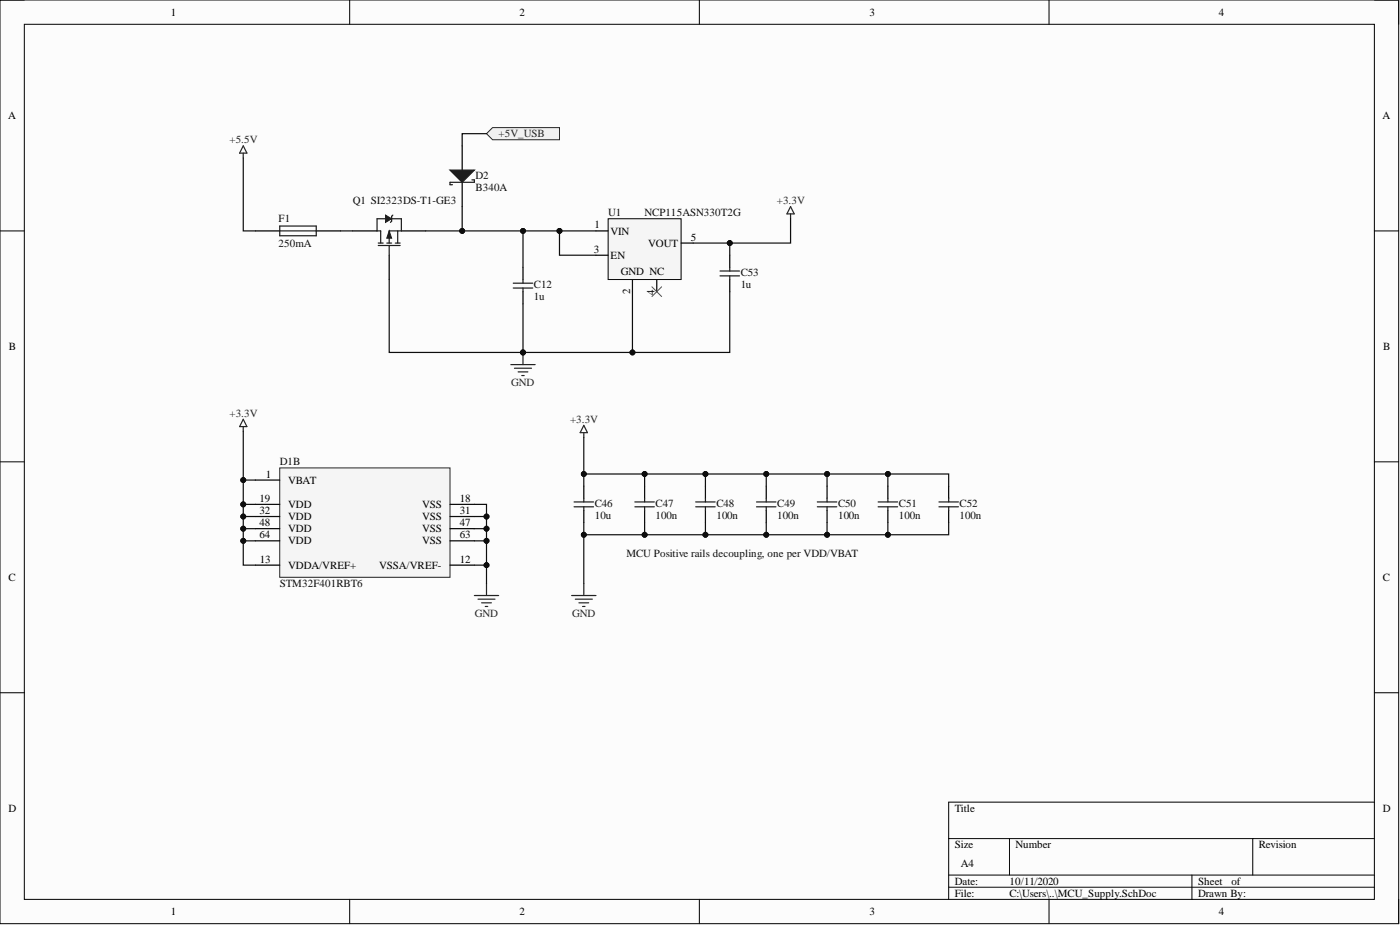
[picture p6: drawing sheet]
<svg xmlns="http://www.w3.org/2000/svg" width="292mm" height="193mm" viewBox="0 0 292 193" stroke-linecap="round" stroke-linejoin="round" font-family="sans-serif">
<defs><g id="words">
<g font-size="2.3">
<text x="35.6" y="3.3">1</text>
<text x="108.4" y="3.3">2</text>
<text x="181.4" y="3.3">3</text>
<text x="254.3" y="3.3">4</text>
<text x="1.7" y="24.8">A</text>
<text x="288.4" y="24.8">A</text>
<text x="124" y="47.7">1</text>
<text x="123.9" y="52.7">3</text>
<text x="127.4" y="48.9">VIN</text>
<text x="135.3" y="51.5">VOUT</text>
<text x="144.1" y="50.2">5</text>
<text x="127.4" y="54">EN</text>
<text x="129.5" y="57.3">GND NC</text>
<text x="131.4" y="61.4" transform="rotate(-90 131.4 61.4)">2</text>
<text x="136.5" y="61.4" transform="rotate(-90 136.5 61.4)">4</text>
<text x="1.9" y="73">B</text>
<text x="288.6" y="73">B</text>
<text x="55.5" y="99.6">1</text>
<text x="60.1" y="100.9">VBAT</text>
<text x="54.1" y="104.7">19</text>
<text x="54.1" y="107.2">32</text>
<text x="60.1" y="106">VDD</text>
<text x="88.1" y="106">VSS</text>
<text x="95.9" y="104.7">18</text>
<text x="95.9" y="107.2">31</text>
<text x="54.1" y="109.8">48</text>
<text x="54.1" y="112.3">64</text>
<text x="60.1" y="108.5">VDD</text>
<text x="60.1" y="111.1">VDD</text>
<text x="60.1" y="113.6">VDD</text>
<text x="88.1" y="108.5">VSS</text>
<text x="88.1" y="111.1">VSS</text>
<text x="88.1" y="113.6">VSS</text>
<text x="95.9" y="109.8">47</text>
<text x="95.9" y="112.3">63</text>
<text x="54.2" y="117.4">13</text>
<text x="60.1" y="118.7">VDDA/VREF+</text>
<text x="79.1" y="118.7">VSSA/VREF-</text>
<text x="95.9" y="117.4">12</text>
<text x="1.8" y="121.2">C</text>
<text x="288.5" y="121.2">C</text>
<text x="1.8" y="169.4">D</text>
<text x="199.2" y="169.4">Title</text>
<text x="288.5" y="169.4">D</text>
<text x="199.2" y="177">Size</text>
<text x="211.9" y="177">Number</text>
<text x="262.6" y="177">Revision</text>
<text x="199.2" y="184.6">Date:</text>
<text x="200.5" y="180.8">A4</text>
<text x="210.6" y="184.6">10/11/2020</text>
<text x="250" y="184.6">Sheet</text>
<text x="256.9" y="184.6">of</text>
<text x="35.6" y="190.9">1</text>
<text x="108.4" y="190.9">2</text>
<text x="181.4" y="190.9">3</text>
<text x="199.2" y="187.1">File:</text>
<text x="210.6" y="187.1">C:\Users\..\MCU_Supply.SchDoc</text>
<text x="250" y="187.1">Drawn By:</text>
<text x="254.3" y="190.9">4</text>
</g>
<g font-size="2.3" fill="#262626">
<text x="47.9" y="29.9">+5.5V</text>
<text x="104" y="28.6">+5V_USB</text>
<text x="162.1" y="42.6">+3.3V</text>
<text x="106.7" y="80.6">GND</text>
<text x="47.9" y="87">+3.3V</text>
<text x="118.9" y="88.2">+3.3V</text>
<text x="99.1" y="128.8">GND</text>
<text x="119.4" y="128.8">GND</text>
</g>
<g font-size="2.3" fill="#0e0e0e">
<text x="99.2" y="37.3">D2</text>
<text x="99.2" y="39.8">B340A</text>
<text x="58.1" y="46.4">F1</text>
<text x="73.6" y="42.6">Q1 SI2323DS-T1-GE3</text>
<text x="126.9" y="45.1">U1</text>
<text x="134.5" y="45.1">NCP115ASN330T2G</text>
<text x="58.1" y="51.5">250mA</text>
<text x="154.5" y="57.6">C53</text>
<text x="111.4" y="60.1">C12</text>
<text x="111.4" y="62.6">1u</text>
<text x="154.5" y="60.1">1u</text>
<text x="58.4" y="97.1">D1B</text>
<text x="124.1" y="105.7">C46</text>
<text x="136.8" y="105.7">C47</text>
<text x="149.5" y="105.7">C48</text>
<text x="162.2" y="105.7">C49</text>
<text x="174.8" y="105.7">C50</text>
<text x="187.5" y="105.7">C51</text>
<text x="200.2" y="105.7">C52</text>
<text x="124.1" y="108.3">10u</text>
<text x="136.8" y="108.3">100n</text>
<text x="149.5" y="108.3">100n</text>
<text x="162.2" y="108.3">100n</text>
<text x="174.8" y="108.3">100n</text>
<text x="187.5" y="108.3">100n</text>
<text x="200.2" y="108.3">100n</text>
<text x="130.7" y="116.1">MCU Positive rails decoupling, one per VDD/VBAT</text>
<text x="58.4" y="122.5">STM32F401RBT6</text>
</g>
</g></defs>
<path d="M0 0h291.8v192.7h-291.8z" fill-rule="evenodd" fill="#fcfcfc"/>
<path d="M0 0h291.8v192.7h-291.8z" fill="none" stroke="#000" stroke-width=".21"/>
<path d="M5.1 5.1h281.7v182.5h-281.7z" fill-rule="evenodd" fill="#fcfcfc"/>
<g fill="none" stroke="#000" stroke-width=".21">
<path d="M0 0h5.1M73 0v5.1M145.9 0v5.1M218.9 0v5.1M286.8 0h5v5.1M5.1 5.1h281.7v182.5h-281.7zM0 48.2h5.1M286.8 48.2h5M0 96.3h5.1M286.8 96.3h5M0 144.5h5.1M286.8 144.5h5"/>
<path d="M197.9 174.9h88.9M210.6 174.9v7.7M261.4 174.9v7.7M286.8 167.3h-88.9v20.3M73 187.6v5.1M145.9 187.6v5.1M197.9 182.6h88.9M197.9 185.1h88.9M218.9 187.6v5.1M248.7 182.6v5M291.8 187.6v5.1"/>
</g>
<path d="M78.9 51.2h4.6M78.9 50.7h1M79.4 48.2v2.5M80.4 45.6h-1.7v2.6M80.7 50.7h1M81.2 51.2v2M81.7 45.6h2M82.5 50.7h1M83 48.2v2.5M83.7 48.2h-2.5v2.5" fill="none" stroke="#1c1c1c" stroke-width=".25"/>
<path d="M73.6 48.2h5.1M81.2 53.2v5.1M83.7 48.2h5.1" fill="none" stroke="#000" stroke-width=".25"/>
<path d="M81.2 48.2l.5 1.5h-1z" fill="#1c1c1c"/>
<path d="M81.2 48.2l.5 1.5h-1z" fill="none" stroke="#1c1c1c" stroke-width=".21"/>
<path d="M78.7 48.2h.7M83.7 45.6v2.6" fill="none" stroke="#1c1c1c" stroke-width=".25"/>
<path d="M80.4 44.9l1.3 .7-1.3 .8z" fill="#1c1c1c"/>
<path d="M80.4 44.9l1.3 .7-1.3 .8z" fill="none" stroke="#1c1c1c" stroke-width=".21"/>
<path d="M82 44.9l-.3 .2v1l-.2 .3" fill="none" stroke="#1c1c1c" stroke-width=".25"/>
<path d="M50.8 30.4l.7 1.5h-1.5zM50.8 31.9v1.1" fill="none" stroke="#262626" stroke-width=".25"/>
<path d="M96.4 30.4v5.1M96.4 38v5.1" fill="none" stroke="#000" stroke-width=".25"/>
<path d="M93.9 35.5h5.1l-2.6 2.5z" fill="#1c1c1c"/>
<path d="M93.9 35.5h5.1l-2.6 2.5zM98.5 37.5h.5v.5h-5.1v.5h.5" fill="none" stroke="#1c1c1c" stroke-width=".25"/>
<path d="M101.5 27.9l1.3-1.3h13.9v2.6h-13.9z" fill-rule="evenodd" fill="#f0f0f0"/>
<path d="M101.5 27.9l1.3-1.3h13.9v2.6h-13.9z" fill="none" stroke="#262626" stroke-width=".21"/>
<path d="M53.3 48.2h5.1M66 48.2h5.1" fill="none" stroke="#000" stroke-width=".25"/>
<path d="M58.4 47.2h7.6v2h-7.6zM58.4 48.2h7.6" fill="none" stroke="#1c1c1c" stroke-width=".25"/>
<path d="M58.4 97.6h35.5v22.8h-35.5z" fill-rule="evenodd" fill="#f5f5f5"/>
<path d="M58.4 97.6h35.5v22.8h-35.5z" fill="none" stroke="#262626" stroke-width=".21"/>
<g fill="none" stroke="#000" stroke-width=".25">
<path d="M53.3 100.1h5.1M53.3 117.9h5.1M53.3 105.2h5.1M53.3 107.8h5.1M53.3 110.3h5.1M53.3 112.8h5.1M93.9 117.9h5.1M93.9 105.2h5.1M93.9 107.8h5.1M93.9 110.3h5.1M93.9 112.8h5.1M121.8 101.4v2.6"/>
<path d="M121.8 106.5v2.5M134.5 101.4v2.6M134.5 106.5v2.5M147.2 101.4v2.6M147.2 106.5v2.5M159.9 101.4v2.6M159.9 106.5v2.5M172.6 101.4v2.6M172.6 106.5v2.5M185.2 101.4v2.6M185.2 106.5v2.5M197.9 101.4v2.6"/>
<path d="M197.9 106.5v2.5"/>
</g>
<path d="M50.8 87.5l.7 1.5h-1.5zM50.8 89v1M121.8 90.3v1M121.8 88.7l.8 1.6h-1.6zM119.3 124.2h5M120 125h3.6M120.8 125.8h2M121.6 126.5h.5M121.8 121.7v2.5" fill="none" stroke="#262626" stroke-width=".25"/>
<g fill="none" stroke="#1c1c1c" stroke-width=".25">
<path d="M119.8 104.7h4M119.8 105.7h4M121.8 104v.7M121.8 105.7v.8M132.5 104.7h4M132.5 105.7h4M134.5 104v.7M134.5 105.7v.8M145.2 104.7h4M145.2 105.7h4M147.2 104v.7M147.2 105.7v.8"/>
<path d="M157.8 104.7h4.1M157.8 105.7h4.1M159.9 104v.7M159.9 105.7v.8M170.5 104.7h4.1M170.5 105.7h4.1M172.6 104v.7M172.6 105.7v.8M183.2 104.7h4.1M183.2 105.7h4.1M185.2 104v.7M185.2 105.7v.8"/>
<path d="M195.9 104.7h4.1M195.9 105.7h4.1M197.9 104v.7M197.9 105.7v.8"/>
</g>
<path d="M126.9 45.6h15.2v12.7h-15.2z" fill-rule="evenodd" fill="#f5f5f5"/>
<path d="M126.9 45.6h15.2v12.7h-15.2z" fill="none" stroke="#000" stroke-width=".21"/>
<path d="M109.1 55.8v2.5M124.3 48.2h2.6M124.3 53.2h2.6M132 58.3v2.5M137 58.3v2.5M142.1 50.7h2.5M152.3 53.2v2.6M152.3 58.3v2.5M109.1 60.8v2.6" fill="none" stroke="#000" stroke-width=".25"/>
<path d="M136 59.8l2 2.1M138 59.8l-2 2.1" fill="none" stroke="#4c4c4c" stroke-width=".21"/>
<path d="M107.1 59.1h4M109.1 58.3v.8M150.2 56.5h4.1M150.2 57.6h4.1M152.3 55.8v.7M152.3 57.6v.7M107.1 60.1h4M109.1 60.1v.7" fill="none" stroke="#1c1c1c" stroke-width=".25"/>
<path d="M106.6 76.1h5.1M107.3 76.8h3.6M108.1 77.6h2M108.9 78.3h.5M109.1 73.5v2.6" fill="none" stroke="#262626" stroke-width=".25"/>
<circle cx="109.1" cy="73.5" r=".51" fill="#0e0e0e"/>
<circle cx="109.1" cy="73.5" r=".51" fill="none" stroke="#0e0e0e" stroke-width=".21"/>
<path d="M164.9 43.1l.8 1.5h-1.5zM164.9 44.6v1M99 124.2h5M99.7 125h3.6M100.5 125.8h2M101.3 126.5h.5M101.5 121.7v2.5" fill="none" stroke="#262626" stroke-width=".25"/>
<path d="M172.6 98.9v2.5" fill="none" stroke="#0e0e0e" stroke-width=".25"/>
<circle cx="172.6" cy="98.9" r=".51" fill="#0e0e0e"/>
<circle cx="172.6" cy="98.9" r=".51" fill="none" stroke="#0e0e0e" stroke-width=".21"/>
<path d="M50.8 112.8v5.1h2.5" fill="none" stroke="#0e0e0e" stroke-width=".25"/>
<circle cx="50.8" cy="112.8" r=".51" fill="#0e0e0e"/>
<circle cx="50.8" cy="112.8" r=".51" fill="none" stroke="#0e0e0e" stroke-width=".21"/>
<path d="M53.3 100.1h-2.5v12.7h2.5" fill="none" stroke="#0e0e0e" stroke-width=".25"/>
<circle cx="50.8" cy="100.1" r=".51" fill="#0e0e0e"/>
<circle cx="50.8" cy="100.1" r=".51" fill="none" stroke="#0e0e0e" stroke-width=".21"/>
<circle cx="50.8" cy="105.2" r=".51" fill="#0e0e0e"/>
<circle cx="50.8" cy="105.2" r=".51" fill="none" stroke="#0e0e0e" stroke-width=".21"/>
<circle cx="50.8" cy="107.8" r=".51" fill="#0e0e0e"/>
<circle cx="50.8" cy="107.8" r=".51" fill="none" stroke="#0e0e0e" stroke-width=".21"/>
<circle cx="50.8" cy="110.3" r=".51" fill="#0e0e0e"/>
<circle cx="50.8" cy="110.3" r=".51" fill="none" stroke="#0e0e0e" stroke-width=".21"/>
<circle cx="50.8" cy="112.8" r=".51" fill="#0e0e0e"/>
<circle cx="50.8" cy="112.8" r=".51" fill="none" stroke="#0e0e0e" stroke-width=".21"/>
<path d="M50.8 110.3h2.5" fill="none" stroke="#0e0e0e" stroke-width=".25"/>
<circle cx="50.8" cy="110.3" r=".51" fill="#0e0e0e"/>
<circle cx="50.8" cy="110.3" r=".51" fill="none" stroke="#0e0e0e" stroke-width=".21"/>
<path d="M50.8 107.8h2.5" fill="none" stroke="#0e0e0e" stroke-width=".25"/>
<circle cx="50.8" cy="107.8" r=".51" fill="#0e0e0e"/>
<circle cx="50.8" cy="107.8" r=".51" fill="none" stroke="#0e0e0e" stroke-width=".21"/>
<path d="M50.8 105.2h2.5" fill="none" stroke="#0e0e0e" stroke-width=".25"/>
<circle cx="50.8" cy="105.2" r=".51" fill="#0e0e0e"/>
<circle cx="50.8" cy="105.2" r=".51" fill="none" stroke="#0e0e0e" stroke-width=".21"/>
<path d="M50.8 33v15.2h2.5M71.1 48.2h2.5M81.2 58.3v15.2h50.8v-12.7" fill="none" stroke="#0e0e0e" stroke-width=".25"/>
<circle cx="132" cy="73.5" r=".51" fill="#0e0e0e"/>
<circle cx="132" cy="73.5" r=".51" fill="none" stroke="#0e0e0e" stroke-width=".21"/>
<circle cx="109.1" cy="73.5" r=".51" fill="#0e0e0e"/>
<circle cx="109.1" cy="73.5" r=".51" fill="none" stroke="#0e0e0e" stroke-width=".21"/>
<path d="M88.8 48.2h35.5" fill="none" stroke="#0e0e0e" stroke-width=".25"/>
<circle cx="96.4" cy="48.2" r=".51" fill="#0e0e0e"/>
<circle cx="96.4" cy="48.2" r=".51" fill="none" stroke="#0e0e0e" stroke-width=".21"/>
<circle cx="109.1" cy="48.2" r=".51" fill="#0e0e0e"/>
<circle cx="109.1" cy="48.2" r=".51" fill="none" stroke="#0e0e0e" stroke-width=".21"/>
<circle cx="116.7" cy="48.2" r=".51" fill="#0e0e0e"/>
<circle cx="116.7" cy="48.2" r=".51" fill="none" stroke="#0e0e0e" stroke-width=".21"/>
<path d="M101.5 27.9h-5.1v2.5M101.5 112.8v5.1h-2.5" fill="none" stroke="#0e0e0e" stroke-width=".25"/>
<circle cx="101.5" cy="117.9" r=".51" fill="#0e0e0e"/>
<circle cx="101.5" cy="117.9" r=".51" fill="none" stroke="#0e0e0e" stroke-width=".21"/>
<circle cx="101.5" cy="112.8" r=".51" fill="#0e0e0e"/>
<circle cx="101.5" cy="112.8" r=".51" fill="none" stroke="#0e0e0e" stroke-width=".21"/>
<path d="M99 105.2h2.5v7.6h-2.5" fill="none" stroke="#0e0e0e" stroke-width=".25"/>
<circle cx="101.5" cy="107.8" r=".51" fill="#0e0e0e"/>
<circle cx="101.5" cy="107.8" r=".51" fill="none" stroke="#0e0e0e" stroke-width=".21"/>
<circle cx="101.5" cy="110.3" r=".51" fill="#0e0e0e"/>
<circle cx="101.5" cy="110.3" r=".51" fill="none" stroke="#0e0e0e" stroke-width=".21"/>
<circle cx="101.5" cy="112.8" r=".51" fill="#0e0e0e"/>
<circle cx="101.5" cy="112.8" r=".51" fill="none" stroke="#0e0e0e" stroke-width=".21"/>
<path d="M99 110.3h2.5" fill="none" stroke="#0e0e0e" stroke-width=".25"/>
<circle cx="101.5" cy="110.3" r=".51" fill="#0e0e0e"/>
<circle cx="101.5" cy="110.3" r=".51" fill="none" stroke="#0e0e0e" stroke-width=".21"/>
<path d="M99 107.8h2.5" fill="none" stroke="#0e0e0e" stroke-width=".25"/>
<circle cx="101.5" cy="107.8" r=".51" fill="#0e0e0e"/>
<circle cx="101.5" cy="107.8" r=".51" fill="none" stroke="#0e0e0e" stroke-width=".21"/>
<path d="M116.7 48.2v5h7.6" fill="none" stroke="#0e0e0e" stroke-width=".25"/>
<circle cx="116.7" cy="48.2" r=".51" fill="#0e0e0e"/>
<circle cx="116.7" cy="48.2" r=".51" fill="none" stroke="#0e0e0e" stroke-width=".21"/>
<path d="M121.8 109v2.6h50.8v-2.6" fill="none" stroke="#0e0e0e" stroke-width=".25"/>
<circle cx="121.8" cy="111.6" r=".51" fill="#0e0e0e"/>
<circle cx="121.8" cy="111.6" r=".51" fill="none" stroke="#0e0e0e" stroke-width=".21"/>
<circle cx="134.5" cy="111.6" r=".51" fill="#0e0e0e"/>
<circle cx="134.5" cy="111.6" r=".51" fill="none" stroke="#0e0e0e" stroke-width=".21"/>
<circle cx="147.2" cy="111.6" r=".51" fill="#0e0e0e"/>
<circle cx="147.2" cy="111.6" r=".51" fill="none" stroke="#0e0e0e" stroke-width=".21"/>
<circle cx="159.9" cy="111.6" r=".51" fill="#0e0e0e"/>
<circle cx="159.9" cy="111.6" r=".51" fill="none" stroke="#0e0e0e" stroke-width=".21"/>
<circle cx="172.6" cy="111.6" r=".51" fill="#0e0e0e"/>
<circle cx="172.6" cy="111.6" r=".51" fill="none" stroke="#0e0e0e" stroke-width=".21"/>
<path d="M121.8 101.4v-2.5h63.4v2.5" fill="none" stroke="#0e0e0e" stroke-width=".25"/>
<circle cx="121.8" cy="98.9" r=".51" fill="#0e0e0e"/>
<circle cx="121.8" cy="98.9" r=".51" fill="none" stroke="#0e0e0e" stroke-width=".21"/>
<circle cx="134.5" cy="98.9" r=".51" fill="#0e0e0e"/>
<circle cx="134.5" cy="98.9" r=".51" fill="none" stroke="#0e0e0e" stroke-width=".21"/>
<circle cx="147.2" cy="98.9" r=".51" fill="#0e0e0e"/>
<circle cx="147.2" cy="98.9" r=".51" fill="none" stroke="#0e0e0e" stroke-width=".21"/>
<circle cx="159.9" cy="98.9" r=".51" fill="#0e0e0e"/>
<circle cx="159.9" cy="98.9" r=".51" fill="none" stroke="#0e0e0e" stroke-width=".21"/>
<circle cx="172.6" cy="98.9" r=".51" fill="#0e0e0e"/>
<circle cx="172.6" cy="98.9" r=".51" fill="none" stroke="#0e0e0e" stroke-width=".21"/>
<circle cx="185.2" cy="98.9" r=".51" fill="#0e0e0e"/>
<circle cx="185.2" cy="98.9" r=".51" fill="none" stroke="#0e0e0e" stroke-width=".21"/>
<path d="M152.3 60.8v12.7h-20.3" fill="none" stroke="#0e0e0e" stroke-width=".25"/>
<circle cx="132" cy="73.5" r=".51" fill="#0e0e0e"/>
<circle cx="132" cy="73.5" r=".51" fill="none" stroke="#0e0e0e" stroke-width=".21"/>
<path d="M144.6 50.7h7.7v2.5" fill="none" stroke="#0e0e0e" stroke-width=".25"/>
<circle cx="152.3" cy="50.7" r=".51" fill="#0e0e0e"/>
<circle cx="152.3" cy="50.7" r=".51" fill="none" stroke="#0e0e0e" stroke-width=".21"/>
<path d="M164.9 45.6v5.1h-12.6" fill="none" stroke="#0e0e0e" stroke-width=".25"/>
<circle cx="152.3" cy="50.7" r=".51" fill="#0e0e0e"/>
<circle cx="152.3" cy="50.7" r=".51" fill="none" stroke="#0e0e0e" stroke-width=".21"/>
<path d="M185.2 109v2.6h-12.6" fill="none" stroke="#0e0e0e" stroke-width=".25"/>
<circle cx="185.2" cy="111.6" r=".51" fill="#0e0e0e"/>
<circle cx="185.2" cy="111.6" r=".51" fill="none" stroke="#0e0e0e" stroke-width=".21"/>
<circle cx="172.6" cy="111.6" r=".51" fill="#0e0e0e"/>
<circle cx="172.6" cy="111.6" r=".51" fill="none" stroke="#0e0e0e" stroke-width=".21"/>
<path d="M197.9 109v2.6h-12.7" fill="none" stroke="#0e0e0e" stroke-width=".25"/>
<circle cx="185.2" cy="111.6" r=".51" fill="#0e0e0e"/>
<circle cx="185.2" cy="111.6" r=".51" fill="none" stroke="#0e0e0e" stroke-width=".21"/>
<path d="M185.2 98.9h12.7v2.5" fill="none" stroke="#0e0e0e" stroke-width=".25"/>
<circle cx="185.2" cy="98.9" r=".51" fill="#0e0e0e"/>
<circle cx="185.2" cy="98.9" r=".51" fill="none" stroke="#0e0e0e" stroke-width=".21"/>
<path d="M50.8 90v10.1" fill="none" stroke="#0e0e0e" stroke-width=".25"/>
<circle cx="50.8" cy="100.1" r=".51" fill="#0e0e0e"/>
<circle cx="50.8" cy="100.1" r=".51" fill="none" stroke="#0e0e0e" stroke-width=".21"/>
<path d="M96.4 43.1v5.1" fill="none" stroke="#0e0e0e" stroke-width=".25"/>
<circle cx="96.4" cy="48.2" r=".51" fill="#0e0e0e"/>
<circle cx="96.4" cy="48.2" r=".51" fill="none" stroke="#0e0e0e" stroke-width=".21"/>
<path d="M101.5 117.9v3.8" fill="none" stroke="#0e0e0e" stroke-width=".25"/>
<circle cx="101.5" cy="117.9" r=".51" fill="#0e0e0e"/>
<circle cx="101.5" cy="117.9" r=".51" fill="none" stroke="#0e0e0e" stroke-width=".21"/>
<path d="M109.1 63.4v10.1" fill="none" stroke="#0e0e0e" stroke-width=".25"/>
<circle cx="109.1" cy="73.5" r=".51" fill="#0e0e0e"/>
<circle cx="109.1" cy="73.5" r=".51" fill="none" stroke="#0e0e0e" stroke-width=".21"/>
<path d="M109.1 48.2v7.6" fill="none" stroke="#0e0e0e" stroke-width=".25"/>
<circle cx="109.1" cy="48.2" r=".51" fill="#0e0e0e"/>
<circle cx="109.1" cy="48.2" r=".51" fill="none" stroke="#0e0e0e" stroke-width=".21"/>
<path d="M121.8 111.6v10.1" fill="none" stroke="#0e0e0e" stroke-width=".25"/>
<circle cx="121.8" cy="111.6" r=".51" fill="#0e0e0e"/>
<circle cx="121.8" cy="111.6" r=".51" fill="none" stroke="#0e0e0e" stroke-width=".21"/>
<path d="M121.8 91.3v7.6" fill="none" stroke="#0e0e0e" stroke-width=".25"/>
<circle cx="121.8" cy="98.9" r=".51" fill="#0e0e0e"/>
<circle cx="121.8" cy="98.9" r=".51" fill="none" stroke="#0e0e0e" stroke-width=".21"/>
<path d="M134.5 109v2.6" fill="none" stroke="#0e0e0e" stroke-width=".25"/>
<circle cx="134.5" cy="111.6" r=".51" fill="#0e0e0e"/>
<circle cx="134.5" cy="111.6" r=".51" fill="none" stroke="#0e0e0e" stroke-width=".21"/>
<path d="M134.5 98.9v2.5" fill="none" stroke="#0e0e0e" stroke-width=".25"/>
<circle cx="134.5" cy="98.9" r=".51" fill="#0e0e0e"/>
<circle cx="134.5" cy="98.9" r=".51" fill="none" stroke="#0e0e0e" stroke-width=".21"/>
<path d="M147.2 109v2.6" fill="none" stroke="#0e0e0e" stroke-width=".25"/>
<circle cx="147.2" cy="111.6" r=".51" fill="#0e0e0e"/>
<circle cx="147.2" cy="111.6" r=".51" fill="none" stroke="#0e0e0e" stroke-width=".21"/>
<path d="M147.2 98.9v2.5" fill="none" stroke="#0e0e0e" stroke-width=".25"/>
<circle cx="147.2" cy="98.9" r=".51" fill="#0e0e0e"/>
<circle cx="147.2" cy="98.9" r=".51" fill="none" stroke="#0e0e0e" stroke-width=".21"/>
<path d="M159.9 109v2.6" fill="none" stroke="#0e0e0e" stroke-width=".25"/>
<circle cx="159.9" cy="111.6" r=".51" fill="#0e0e0e"/>
<circle cx="159.9" cy="111.6" r=".51" fill="none" stroke="#0e0e0e" stroke-width=".21"/>
<path d="M159.9 98.9v2.5" fill="none" stroke="#0e0e0e" stroke-width=".25"/>
<circle cx="159.9" cy="98.9" r=".51" fill="#0e0e0e"/>
<circle cx="159.9" cy="98.9" r=".51" fill="none" stroke="#0e0e0e" stroke-width=".21"/>
<use href="#words"/>
</svg>
